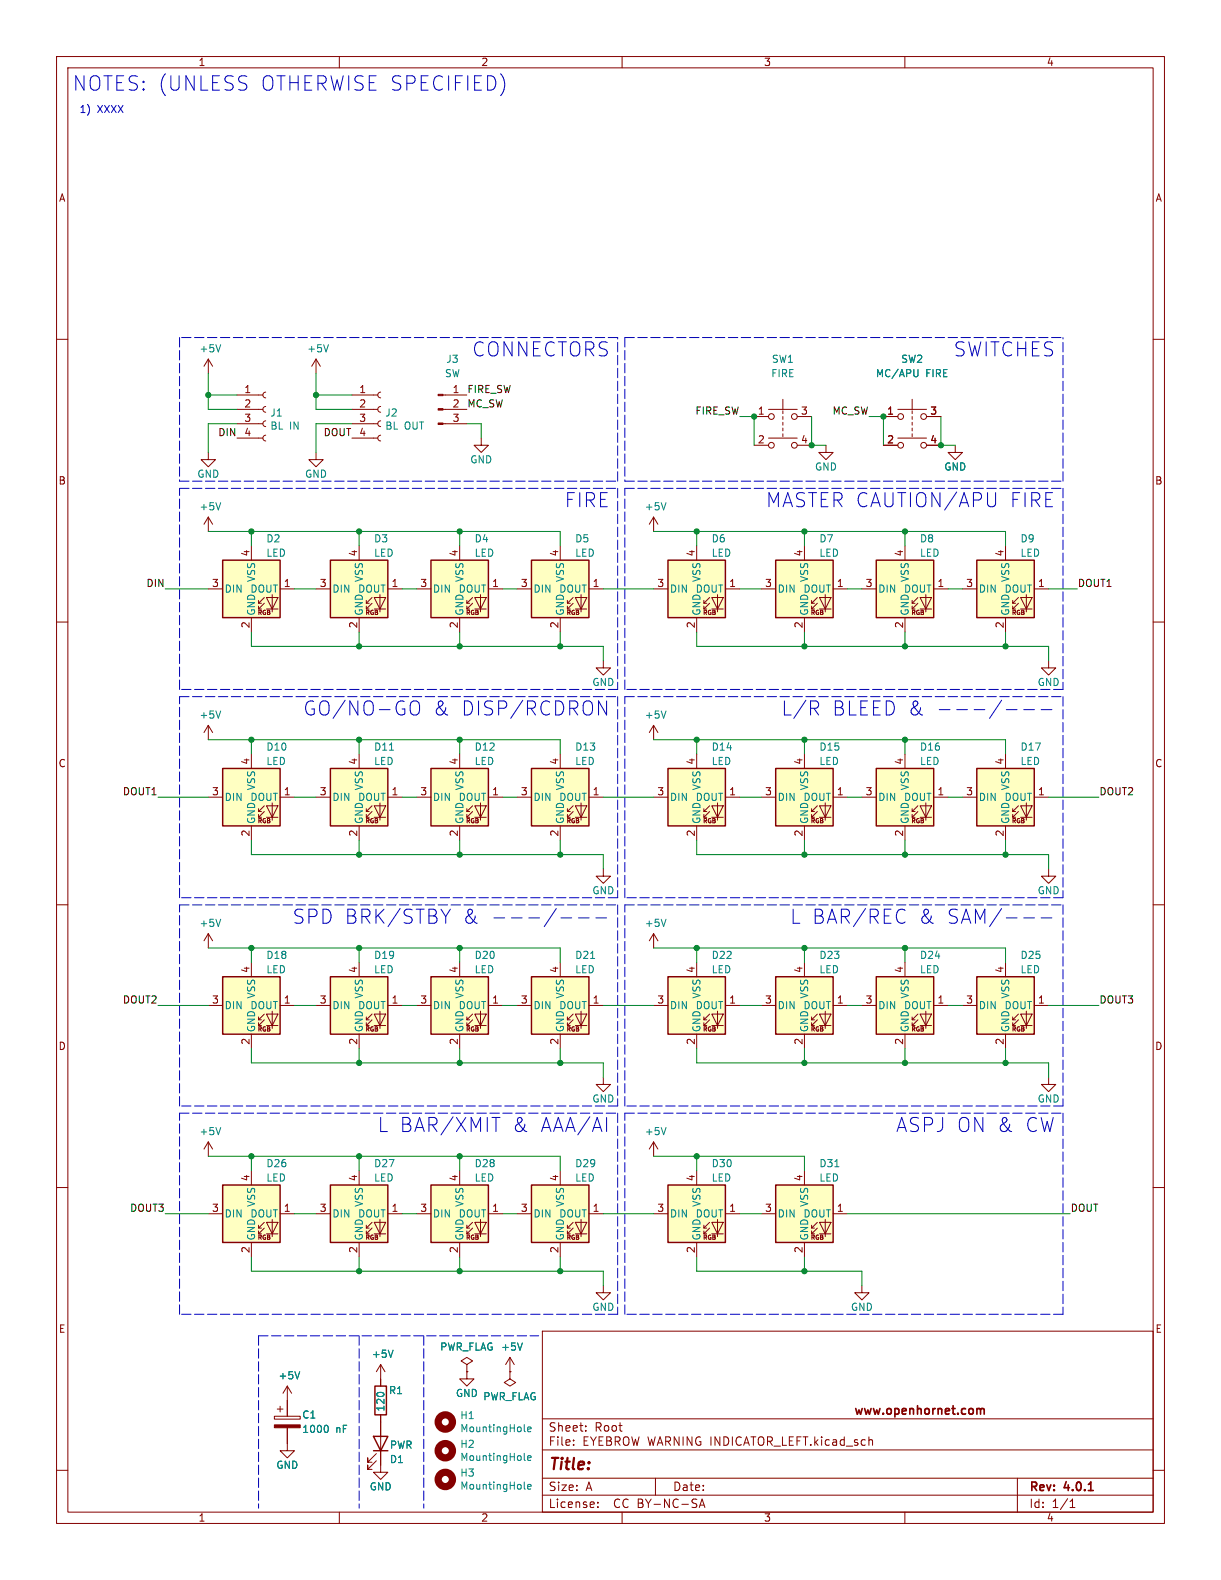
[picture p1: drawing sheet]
<svg xmlns="http://www.w3.org/2000/svg" width="216mm" height="279mm" viewBox="0 0 216 279" stroke-linecap="round" stroke-linejoin="round" font-family="sans-serif">
<defs><g id="words">
<g font-size="3.5" fill="#0000c2">
<text x="12.7" y="16.3">NOTES: (UNLESS</text>
<text x="45.9" y="16.3">OTHERWISE SPECIFIED)</text>
<text x="83.6" y="63.3">CONNECTORS</text>
<text x="168.7" y="63.3">SWITCHES</text>
<text x="99.9" y="89.9">FIRE</text>
<text x="135.5" y="89.9">MASTER CAUTION/APU</text>
<text x="178.6" y="89.9">FIRE</text>
<text x="53.7" y="126.8">GO/NO-GO</text>
<text x="76.7" y="126.8">&amp;</text>
<text x="81.6" y="126.8">DISP/RCDRON</text>
<text x="138.3" y="126.8">L/R</text>
<text x="147.2" y="126.8">BLEED &amp;</text>
<text x="51.8" y="163.6">SPD BRK/STBY</text>
<text x="81.8" y="163.6">&amp;</text>
<text x="139.8" y="163.6">L BAR/REC</text>
<text x="162.5" y="163.6">&amp;</text>
<text x="167.4" y="163.6">SAM/---</text>
<text x="66.9" y="200.4">L BAR/XMIT</text>
<text x="90.6" y="200.4">&amp;</text>
<text x="95.5" y="200.4">AAA/AI</text>
<text x="158.5" y="200.4">ASPJ ON &amp;</text>
<text x="181.3" y="200.4">CW</text>
</g>
<text font-size="2.8" fill="#840000" x="96.9" y="260.5">Title:</text>
<g font-size="2.1" fill="#840000">
<text x="150.9" y="250.6">www.openhornet.com</text>
<text x="96.9" y="255.9">File:</text>
<text x="96.9" y="253.4">Sheet:</text>
<text x="103" y="255.9">EYEBROW WARNING INDICATOR_LEFT.kicad_sch</text>
<text x="105.1" y="253.4">Root</text>
<text x="96.9" y="263.9">Size:</text>
<text x="103.6" y="263.9">A</text>
<text x="118.9" y="263.9">Date:</text>
<text x="96.9" y="266.9">License:</text>
<text x="108.6" y="266.9">CC BY-NC-SA</text>
<text x="181.9" y="264.1">Rev:</text>
<text x="181.9" y="266.9">Id:</text>
<text x="186" y="266.9">1/1</text>
<text x="188.3" y="264.1">4.0.1</text>
</g>
<g font-size="1.8" fill="#840000">
<text x="35" y="11.9">1</text>
<text x="85" y="11.9">2</text>
<text x="135" y="11.9">3</text>
<text x="185" y="11.9">4</text>
<text x="10.3" y="35.9">A</text>
<text x="204.2" y="35.9">A</text>
<text x="43.1" y="69.6">1</text>
<text x="63.4" y="69.6">1</text>
<text x="79.9" y="69.6">1</text>
<text x="43.1" y="72.1">2</text>
<text x="43.1" y="74.7">3</text>
<text x="43.1" y="77.2">4</text>
<text x="63.4" y="72.1">2</text>
<text x="63.4" y="74.7">3</text>
<text x="63.4" y="77.2">4</text>
<text x="79.9" y="72.1">2</text>
<text x="79.9" y="74.7">3</text>
<text x="133.9" y="73.4">1</text>
<text x="141.5" y="73.4">3</text>
<text x="156.8" y="73.4">1</text>
<text x="164.4" y="73.4">3</text>
<text x="133.9" y="78.5">2</text>
<text x="141.5" y="78.5">4</text>
<text x="156.8" y="78.5">2</text>
<text x="164.4" y="78.5">4</text>
<text x="10.3" y="85.9">B</text>
<text x="204.2" y="85.9">B</text>
<text x="44.2" y="98.5" transform="rotate(-90 44.2 98.5)">4</text>
<text x="63.2" y="98.5" transform="rotate(-90 63.2 98.5)">4</text>
<text x="81" y="98.5" transform="rotate(-90 81 98.5)">4</text>
<text x="98.8" y="98.5" transform="rotate(-90 98.8 98.5)">4</text>
<text x="122.9" y="98.5" transform="rotate(-90 122.9 98.5)">4</text>
<text x="142" y="98.5" transform="rotate(-90 142 98.5)">4</text>
<text x="159.8" y="98.5" transform="rotate(-90 159.8 98.5)">4</text>
<text x="177.5" y="98.5" transform="rotate(-90 177.5 98.5)">4</text>
<text x="37.4" y="103.9">3</text>
<text x="50.1" y="103.9">1</text>
<text x="56.4" y="103.9">3</text>
<text x="69.1" y="103.9">1</text>
<text x="74.2" y="103.9">3</text>
<text x="86.9" y="103.9">1</text>
<text x="92" y="103.9">3</text>
<text x="104.7" y="103.9">1</text>
<text x="116.1" y="103.9">3</text>
<text x="128.8" y="103.9">1</text>
<text x="135.2" y="103.9">3</text>
<text x="147.9" y="103.9">1</text>
<text x="153" y="103.9">3</text>
<text x="165.7" y="103.9">1</text>
<text x="170.7" y="103.9">3</text>
<text x="183.4" y="103.9">1</text>
<text x="44.2" y="111.2" transform="rotate(-90 44.2 111.2)">2</text>
<text x="63.2" y="111.2" transform="rotate(-90 63.2 111.2)">2</text>
<text x="81" y="111.2" transform="rotate(-90 81 111.2)">2</text>
<text x="98.8" y="111.2" transform="rotate(-90 98.8 111.2)">2</text>
<text x="122.9" y="111.2" transform="rotate(-90 122.9 111.2)">2</text>
<text x="142" y="111.2" transform="rotate(-90 142 111.2)">2</text>
<text x="159.8" y="111.2" transform="rotate(-90 159.8 111.2)">2</text>
<text x="177.5" y="111.2" transform="rotate(-90 177.5 111.2)">2</text>
<text x="10.3" y="135.9">C</text>
<text x="44.2" y="135.3" transform="rotate(-90 44.2 135.3)">4</text>
<text x="63.2" y="135.3" transform="rotate(-90 63.2 135.3)">4</text>
<text x="81" y="135.3" transform="rotate(-90 81 135.3)">4</text>
<text x="98.8" y="135.3" transform="rotate(-90 98.8 135.3)">4</text>
<text x="122.9" y="135.3" transform="rotate(-90 122.9 135.3)">4</text>
<text x="142" y="135.3" transform="rotate(-90 142 135.3)">4</text>
<text x="159.8" y="135.3" transform="rotate(-90 159.8 135.3)">4</text>
<text x="177.5" y="135.3" transform="rotate(-90 177.5 135.3)">4</text>
<text x="204.2" y="135.9">C</text>
<text x="37.4" y="140.7">3</text>
<text x="50.1" y="140.7">1</text>
<text x="56.4" y="140.7">3</text>
<text x="69.1" y="140.7">1</text>
<text x="74.2" y="140.7">3</text>
<text x="86.9" y="140.7">1</text>
<text x="92" y="140.7">3</text>
<text x="104.7" y="140.7">1</text>
<text x="116.1" y="140.7">3</text>
<text x="128.8" y="140.7">1</text>
<text x="135.2" y="140.7">3</text>
<text x="147.9" y="140.7">1</text>
<text x="153" y="140.7">3</text>
<text x="165.7" y="140.7">1</text>
<text x="170.7" y="140.7">3</text>
<text x="183.4" y="140.7">1</text>
<text x="44.2" y="148" transform="rotate(-90 44.2 148)">2</text>
<text x="63.2" y="148" transform="rotate(-90 63.2 148)">2</text>
<text x="81" y="148" transform="rotate(-90 81 148)">2</text>
<text x="98.8" y="148" transform="rotate(-90 98.8 148)">2</text>
<text x="122.9" y="148" transform="rotate(-90 122.9 148)">2</text>
<text x="142" y="148" transform="rotate(-90 142 148)">2</text>
<text x="159.8" y="148" transform="rotate(-90 159.8 148)">2</text>
<text x="177.5" y="148" transform="rotate(-90 177.5 148)">2</text>
<text x="44.2" y="172.2" transform="rotate(-90 44.2 172.2)">4</text>
<text x="63.2" y="172.2" transform="rotate(-90 63.2 172.2)">4</text>
<text x="81" y="172.2" transform="rotate(-90 81 172.2)">4</text>
<text x="98.8" y="172.2" transform="rotate(-90 98.8 172.2)">4</text>
<text x="122.9" y="172.2" transform="rotate(-90 122.9 172.2)">4</text>
<text x="142" y="172.2" transform="rotate(-90 142 172.2)">4</text>
<text x="159.8" y="172.2" transform="rotate(-90 159.8 172.2)">4</text>
<text x="177.5" y="172.2" transform="rotate(-90 177.5 172.2)">4</text>
<text x="37.4" y="177.5">3</text>
<text x="50.1" y="177.5">1</text>
<text x="56.4" y="177.5">3</text>
<text x="69.1" y="177.5">1</text>
<text x="74.2" y="177.5">3</text>
<text x="86.9" y="177.5">1</text>
<text x="92" y="177.5">3</text>
<text x="104.7" y="177.5">1</text>
<text x="116.1" y="177.5">3</text>
<text x="128.8" y="177.5">1</text>
<text x="135.2" y="177.5">3</text>
<text x="147.9" y="177.5">1</text>
<text x="153" y="177.5">3</text>
<text x="165.7" y="177.5">1</text>
<text x="170.7" y="177.5">3</text>
<text x="183.4" y="177.5">1</text>
<text x="10.3" y="185.9">D</text>
<text x="44.2" y="184.9" transform="rotate(-90 44.2 184.9)">2</text>
<text x="63.2" y="184.9" transform="rotate(-90 63.2 184.9)">2</text>
<text x="81" y="184.9" transform="rotate(-90 81 184.9)">2</text>
<text x="98.8" y="184.9" transform="rotate(-90 98.8 184.9)">2</text>
<text x="122.9" y="184.9" transform="rotate(-90 122.9 184.9)">2</text>
<text x="142" y="184.9" transform="rotate(-90 142 184.9)">2</text>
<text x="159.8" y="184.9" transform="rotate(-90 159.8 184.9)">2</text>
<text x="177.5" y="184.9" transform="rotate(-90 177.5 184.9)">2</text>
<text x="204.2" y="185.9">D</text>
<text x="44.2" y="209" transform="rotate(-90 44.2 209)">4</text>
<text x="63.2" y="209" transform="rotate(-90 63.2 209)">4</text>
<text x="81" y="209" transform="rotate(-90 81 209)">4</text>
<text x="98.8" y="209" transform="rotate(-90 98.8 209)">4</text>
<text x="122.9" y="209" transform="rotate(-90 122.9 209)">4</text>
<text x="142" y="209" transform="rotate(-90 142 209)">4</text>
<text x="37.4" y="214.4">3</text>
<text x="50.1" y="214.4">1</text>
<text x="56.4" y="214.4">3</text>
<text x="69.1" y="214.4">1</text>
<text x="74.2" y="214.4">3</text>
<text x="86.9" y="214.4">1</text>
<text x="92" y="214.4">3</text>
<text x="104.7" y="214.4">1</text>
<text x="116.1" y="214.4">3</text>
<text x="128.8" y="214.4">1</text>
<text x="135.2" y="214.4">3</text>
<text x="147.9" y="214.4">1</text>
<text x="44.2" y="221.7" transform="rotate(-90 44.2 221.7)">2</text>
<text x="63.2" y="221.7" transform="rotate(-90 63.2 221.7)">2</text>
<text x="81" y="221.7" transform="rotate(-90 81 221.7)">2</text>
<text x="98.8" y="221.7" transform="rotate(-90 98.8 221.7)">2</text>
<text x="122.9" y="221.7" transform="rotate(-90 122.9 221.7)">2</text>
<text x="142" y="221.7" transform="rotate(-90 142 221.7)">2</text>
<text x="10.3" y="235.9">E</text>
<text x="204.2" y="235.9">E</text>
<text x="35" y="269.3">1</text>
<text x="85" y="269.3">2</text>
<text x="135" y="269.3">3</text>
<text x="185" y="269.3">4</text>
</g>
<g font-size="1.8" fill="#0000c2">
<text x="14" y="20.1">1)</text>
<text x="17.2" y="20.1">XXXX</text>
</g>
<g font-size="1.8" fill="#008484">
<text x="35.2" y="62.5">+5V</text>
<text x="54.2" y="62.5">+5V</text>
<text x="78.8" y="64.4">J3</text>
<text x="136.4" y="64.4">SW1</text>
<text x="159.3" y="64.4">SW2</text>
<text x="78.6" y="66.9">SW</text>
<text x="136.3" y="66.9">FIRE</text>
<text x="154.8" y="66.9">MC/APU</text>
<text x="163.7" y="66.9">FIRE</text>
<text x="47.7" y="73.9">J1</text>
<text x="47.7" y="76.2">BL</text>
<text x="51.2" y="76.2">IN</text>
<text x="68" y="73.9">J2</text>
<text x="68" y="76.2">BL</text>
<text x="71.5" y="76.2">OUT</text>
<text x="83.1" y="82.1">GND</text>
<text x="144" y="83.4">GND</text>
<text x="166.9" y="83.4">GND</text>
<text x="34.8" y="84.7">GND</text>
<text x="53.8" y="84.7">GND</text>
<text x="35.2" y="90.4">+5V</text>
<text x="113.9" y="90.4">+5V</text>
<text x="47" y="96.1">D2</text>
<text x="47" y="98.7">LED</text>
<text x="66" y="96.1">D3</text>
<text x="66" y="98.7">LED</text>
<text x="83.8" y="96.1">D4</text>
<text x="83.8" y="98.7">LED</text>
<text x="101.6" y="96.1">D5</text>
<text x="101.6" y="98.7">LED</text>
<text x="125.7" y="96.1">D6</text>
<text x="125.7" y="98.7">LED</text>
<text x="144.8" y="96.1">D7</text>
<text x="144.8" y="98.7">LED</text>
<text x="162.6" y="96.1">D8</text>
<text x="162.6" y="98.7">LED</text>
<text x="180.3" y="96.1">D9</text>
<text x="180.3" y="98.7">LED</text>
<text x="39.6" y="105">DIN</text>
<text x="44.2" y="105">DOUT</text>
<text x="45.3" y="103" transform="rotate(-90 45.3 103)">VSS</text>
<text x="58.7" y="105">DIN</text>
<text x="63.2" y="105">DOUT</text>
<text x="64.4" y="103" transform="rotate(-90 64.4 103)">VSS</text>
<text x="76.5" y="105">DIN</text>
<text x="81" y="105">DOUT</text>
<text x="82.1" y="103" transform="rotate(-90 82.1 103)">VSS</text>
<text x="94.2" y="105">DIN</text>
<text x="98.8" y="105">DOUT</text>
<text x="99.9" y="103" transform="rotate(-90 99.9 103)">VSS</text>
<text x="118.4" y="105">DIN</text>
<text x="122.9" y="105">DOUT</text>
<text x="124.1" y="103" transform="rotate(-90 124.1 103)">VSS</text>
<text x="137.4" y="105">DIN</text>
<text x="142" y="105">DOUT</text>
<text x="143.1" y="103" transform="rotate(-90 143.1 103)">VSS</text>
<text x="155.2" y="105">DIN</text>
<text x="159.7" y="105">DOUT</text>
<text x="160.9" y="103" transform="rotate(-90 160.9 103)">VSS</text>
<text x="173" y="105">DIN</text>
<text x="177.5" y="105">DOUT</text>
<text x="178.7" y="103" transform="rotate(-90 178.7 103)">VSS</text>
<text x="45.3" y="109" transform="rotate(-90 45.3 109)">GND</text>
<text x="64.4" y="109" transform="rotate(-90 64.4 109)">GND</text>
<text x="82.1" y="109" transform="rotate(-90 82.1 109)">GND</text>
<text x="99.9" y="109" transform="rotate(-90 99.9 109)">GND</text>
<text x="124.1" y="109" transform="rotate(-90 124.1 109)">GND</text>
<text x="143.1" y="109" transform="rotate(-90 143.1 109)">GND</text>
<text x="160.9" y="109" transform="rotate(-90 160.9 109)">GND</text>
<text x="178.7" y="109" transform="rotate(-90 178.7 109)">GND</text>
<text x="104.6" y="121.5">GND</text>
<text x="183.4" y="121.5">GND</text>
<text x="35.2" y="127.3">+5V</text>
<text x="113.9" y="127.3">+5V</text>
<text x="47" y="135.5">LED</text>
<text x="47" y="132.9">D10</text>
<text x="66" y="135.5">LED</text>
<text x="66" y="132.9">D11</text>
<text x="83.8" y="135.5">LED</text>
<text x="83.8" y="132.9">D12</text>
<text x="101.6" y="135.5">LED</text>
<text x="101.6" y="132.9">D13</text>
<text x="125.7" y="135.5">LED</text>
<text x="125.7" y="132.9">D14</text>
<text x="144.8" y="135.5">LED</text>
<text x="144.8" y="132.9">D15</text>
<text x="162.6" y="135.5">LED</text>
<text x="162.6" y="132.9">D16</text>
<text x="180.3" y="135.5">LED</text>
<text x="180.3" y="132.9">D17</text>
<text x="39.6" y="141.8">DIN</text>
<text x="44.2" y="141.8">DOUT</text>
<text x="45.3" y="139.9" transform="rotate(-90 45.3 139.9)">VSS</text>
<text x="58.7" y="141.8">DIN</text>
<text x="63.2" y="141.8">DOUT</text>
<text x="64.4" y="139.9" transform="rotate(-90 64.4 139.9)">VSS</text>
<text x="76.5" y="141.8">DIN</text>
<text x="81" y="141.8">DOUT</text>
<text x="82.1" y="139.9" transform="rotate(-90 82.1 139.9)">VSS</text>
<text x="94.2" y="141.8">DIN</text>
<text x="98.8" y="141.8">DOUT</text>
<text x="99.9" y="139.9" transform="rotate(-90 99.9 139.9)">VSS</text>
<text x="118.4" y="141.8">DIN</text>
<text x="122.9" y="141.8">DOUT</text>
<text x="124.1" y="139.9" transform="rotate(-90 124.1 139.9)">VSS</text>
<text x="137.4" y="141.8">DIN</text>
<text x="142" y="141.8">DOUT</text>
<text x="143.1" y="139.9" transform="rotate(-90 143.1 139.9)">VSS</text>
<text x="155.2" y="141.8">DIN</text>
<text x="159.7" y="141.8">DOUT</text>
<text x="160.9" y="139.9" transform="rotate(-90 160.9 139.9)">VSS</text>
<text x="173" y="141.8">DIN</text>
<text x="177.5" y="141.8">DOUT</text>
<text x="178.7" y="139.9" transform="rotate(-90 178.7 139.9)">VSS</text>
<text x="45.3" y="145.8" transform="rotate(-90 45.3 145.8)">GND</text>
<text x="64.4" y="145.8" transform="rotate(-90 64.4 145.8)">GND</text>
<text x="82.1" y="145.8" transform="rotate(-90 82.1 145.8)">GND</text>
<text x="99.9" y="145.8" transform="rotate(-90 99.9 145.8)">GND</text>
<text x="124.1" y="145.8" transform="rotate(-90 124.1 145.8)">GND</text>
<text x="143.1" y="145.8" transform="rotate(-90 143.1 145.8)">GND</text>
<text x="160.9" y="145.8" transform="rotate(-90 160.9 145.8)">GND</text>
<text x="178.7" y="145.8" transform="rotate(-90 178.7 145.8)">GND</text>
<text x="104.6" y="158.3">GND</text>
<text x="183.4" y="158.3">GND</text>
<text x="35.2" y="164.1">+5V</text>
<text x="113.9" y="164.1">+5V</text>
<text x="47" y="172.3">LED</text>
<text x="47" y="169.8">D18</text>
<text x="66" y="172.3">LED</text>
<text x="66" y="169.8">D19</text>
<text x="83.8" y="172.3">LED</text>
<text x="83.8" y="169.8">D20</text>
<text x="101.6" y="172.3">LED</text>
<text x="101.6" y="169.8">D21</text>
<text x="125.7" y="172.3">LED</text>
<text x="125.7" y="169.8">D22</text>
<text x="144.8" y="172.3">LED</text>
<text x="144.8" y="169.8">D23</text>
<text x="162.6" y="172.3">LED</text>
<text x="162.6" y="169.8">D24</text>
<text x="180.3" y="172.3">LED</text>
<text x="180.3" y="169.8">D25</text>
<text x="39.6" y="178.7">DIN</text>
<text x="44.2" y="178.7">DOUT</text>
<text x="45.3" y="176.7" transform="rotate(-90 45.3 176.7)">VSS</text>
<text x="58.7" y="178.7">DIN</text>
<text x="63.2" y="178.7">DOUT</text>
<text x="64.4" y="176.7" transform="rotate(-90 64.4 176.7)">VSS</text>
<text x="76.5" y="178.7">DIN</text>
<text x="81" y="178.7">DOUT</text>
<text x="82.1" y="176.7" transform="rotate(-90 82.1 176.7)">VSS</text>
<text x="94.2" y="178.7">DIN</text>
<text x="98.8" y="178.7">DOUT</text>
<text x="99.9" y="176.7" transform="rotate(-90 99.9 176.7)">VSS</text>
<text x="118.4" y="178.7">DIN</text>
<text x="122.9" y="178.7">DOUT</text>
<text x="124.1" y="176.7" transform="rotate(-90 124.1 176.7)">VSS</text>
<text x="137.4" y="178.7">DIN</text>
<text x="142" y="178.7">DOUT</text>
<text x="143.1" y="176.7" transform="rotate(-90 143.1 176.7)">VSS</text>
<text x="155.2" y="178.7">DIN</text>
<text x="159.7" y="178.7">DOUT</text>
<text x="160.9" y="176.7" transform="rotate(-90 160.9 176.7)">VSS</text>
<text x="173" y="178.7">DIN</text>
<text x="177.5" y="178.7">DOUT</text>
<text x="178.7" y="176.7" transform="rotate(-90 178.7 176.7)">VSS</text>
<text x="45.3" y="182.6" transform="rotate(-90 45.3 182.6)">GND</text>
<text x="64.4" y="182.6" transform="rotate(-90 64.4 182.6)">GND</text>
<text x="82.1" y="182.6" transform="rotate(-90 82.1 182.6)">GND</text>
<text x="99.9" y="182.6" transform="rotate(-90 99.9 182.6)">GND</text>
<text x="124.1" y="182.6" transform="rotate(-90 124.1 182.6)">GND</text>
<text x="143.1" y="182.6" transform="rotate(-90 143.1 182.6)">GND</text>
<text x="160.9" y="182.6" transform="rotate(-90 160.9 182.6)">GND</text>
<text x="178.7" y="182.6" transform="rotate(-90 178.7 182.6)">GND</text>
<text x="104.6" y="195.2">GND</text>
<text x="183.4" y="195.2">GND</text>
<text x="35.2" y="200.9">+5V</text>
<text x="113.9" y="200.9">+5V</text>
<text x="47" y="209.1">LED</text>
<text x="47" y="206.6">D26</text>
<text x="66" y="209.1">LED</text>
<text x="66" y="206.6">D27</text>
<text x="83.8" y="209.1">LED</text>
<text x="83.8" y="206.6">D28</text>
<text x="101.6" y="209.1">LED</text>
<text x="101.6" y="206.6">D29</text>
<text x="125.7" y="209.1">LED</text>
<text x="125.7" y="206.6">D30</text>
<text x="144.8" y="209.1">LED</text>
<text x="144.8" y="206.6">D31</text>
<text x="39.6" y="215.5">DIN</text>
<text x="44.2" y="215.5">DOUT</text>
<text x="45.3" y="213.5" transform="rotate(-90 45.3 213.5)">VSS</text>
<text x="58.7" y="215.5">DIN</text>
<text x="63.2" y="215.5">DOUT</text>
<text x="64.4" y="213.5" transform="rotate(-90 64.4 213.5)">VSS</text>
<text x="76.5" y="215.5">DIN</text>
<text x="81" y="215.5">DOUT</text>
<text x="82.1" y="213.5" transform="rotate(-90 82.1 213.5)">VSS</text>
<text x="94.2" y="215.5">DIN</text>
<text x="98.8" y="215.5">DOUT</text>
<text x="99.9" y="213.5" transform="rotate(-90 99.9 213.5)">VSS</text>
<text x="118.4" y="215.5">DIN</text>
<text x="122.9" y="215.5">DOUT</text>
<text x="124.1" y="213.5" transform="rotate(-90 124.1 213.5)">VSS</text>
<text x="137.4" y="215.5">DIN</text>
<text x="142" y="215.5">DOUT</text>
<text x="143.1" y="213.5" transform="rotate(-90 143.1 213.5)">VSS</text>
<text x="45.3" y="219.5" transform="rotate(-90 45.3 219.5)">GND</text>
<text x="64.4" y="219.5" transform="rotate(-90 64.4 219.5)">GND</text>
<text x="82.1" y="219.5" transform="rotate(-90 82.1 219.5)">GND</text>
<text x="99.9" y="219.5" transform="rotate(-90 99.9 219.5)">GND</text>
<text x="124.1" y="219.5" transform="rotate(-90 124.1 219.5)">GND</text>
<text x="143.1" y="219.5" transform="rotate(-90 143.1 219.5)">GND</text>
<text x="104.6" y="232">GND</text>
<text x="150.4" y="232">GND</text>
<text x="77.7" y="239">PWR_FLAG +5V</text>
<text x="49.1" y="244.1">+5V</text>
<text x="65.7" y="240.3">+5V</text>
<text x="53.3" y="251.1">C1</text>
<text x="68.2" y="249.7" transform="rotate(-90 68.2 249.7)">120</text>
<text x="68.7" y="246.7">R1</text>
<text x="80.5" y="247.2">GND</text>
<text x="81.3" y="251.2">H1</text>
<text x="85.4" y="247.8">PWR_FLAG</text>
<text x="53.3" y="253.6">1000</text>
<text x="59.4" y="253.6">nF</text>
<text x="68.8" y="256.4">PWR</text>
<text x="81.3" y="253.5">MountingHole</text>
<text x="81.3" y="256.2">H2</text>
<text x="48.8" y="259.9">GND</text>
<text x="65.3" y="263.8">GND</text>
<text x="68.8" y="258.9">D1</text>
<text x="81.3" y="258.5">MountingHole</text>
<text x="81.3" y="261.3">H3</text>
<text x="81.3" y="263.6">MountingHole</text>
</g>
<g font-size="1.8">
<text x="82.5" y="69.6">FIRE_SW</text>
<text x="38.5" y="77.2">DIN</text>
<text x="57.1" y="77.2">DOUT</text>
<text x="82.5" y="72.1">MC_SW</text>
<text x="122.9" y="73.4">FIRE_SW</text>
<text x="147.1" y="73.4">MC_SW</text>
<text x="25.8" y="103.9">DIN</text>
<text x="190.5" y="103.9">DOUT1</text>
<text x="21.6" y="140.7">DOUT1</text>
<text x="194.3" y="140.7">DOUT2</text>
<text x="21.6" y="177.5">DOUT2</text>
<text x="194.3" y="177.5">DOUT3</text>
<text x="22.9" y="214.4">DOUT3</text>
<text x="189.2" y="214.4">DOUT</text>
</g>
<g font-size="1.1" fill="#840000">
<text x="45.4" y="108.9">RGB</text>
<text x="64.5" y="108.9">RGB</text>
<text x="82.3" y="108.9">RGB</text>
<text x="100.1" y="108.9">RGB</text>
<text x="124.2" y="108.9">RGB</text>
<text x="143.2" y="108.9">RGB</text>
<text x="161" y="108.9">RGB</text>
<text x="178.8" y="108.9">RGB</text>
<text x="45.4" y="145.8">RGB</text>
<text x="64.5" y="145.8">RGB</text>
<text x="82.3" y="145.8">RGB</text>
<text x="100.1" y="145.8">RGB</text>
<text x="124.2" y="145.8">RGB</text>
<text x="143.2" y="145.8">RGB</text>
<text x="161" y="145.8">RGB</text>
<text x="178.8" y="145.8">RGB</text>
<text x="45.4" y="182.6">RGB</text>
<text x="64.5" y="182.6">RGB</text>
<text x="82.3" y="182.6">RGB</text>
<text x="100.1" y="182.6">RGB</text>
<text x="124.2" y="182.6">RGB</text>
<text x="143.2" y="182.6">RGB</text>
<text x="161" y="182.6">RGB</text>
<text x="178.8" y="182.6">RGB</text>
<text x="45.4" y="219.4">RGB</text>
<text x="64.5" y="219.4">RGB</text>
<text x="82.3" y="219.4">RGB</text>
<text x="100.1" y="219.4">RGB</text>
<text x="124.2" y="219.4">RGB</text>
<text x="143.2" y="219.4">RGB</text>
</g>
</g></defs>
<g fill="none" stroke="#840000" stroke-width=".18">
<path d="M10 10h195.9v259.4h-195.9zM12 12h191.9v255.4h-191.9zM60 10v2M110 10v2M160 10v2M10 60h2M133.3 73.7h2.6M133.3 78.7h2.6M135.9 77.5h5.1M135.9 72.4h5.1M138.4 70.6v1.8M138.4 72.6v.6"/>
<path d="M138.4 73.7v.5M138.4 74.7v.5M138.4 75.7v.5M138.4 76.7v.5M141 73.7h2.5M141 78.7h2.5M203.9 60h2M10 110h2M203.9 110h2M10 160h2M203.9 160h2M10 210h2"/>
<path d="M203.9 210h2M95.9 235.4h108v32h-108zM152.4 227.3v1.3h1.3l-1.3 1.3-1.3-1.3h1.3M10 260h2M95.9 256.4h108M95.9 250.9h108M101.4 255.4v.2M101.4 254.7v.1M103.6 252.9v.2M103.6 252.2v.1M153.9 254.6l.3 .1 .1 .1v.8M203.9 260h2"/>
<path d="M60 267.4v2M95.9 264.4h108M95.9 261.4h108M105.7 266.4v.2M105.7 265.7v.1M110 267.4v2M115.9 261.4v3M123.6 266.6l.5-1.5 .5 1.5M123.8 266.2h.7M160 267.4v2M179.9 261.4v6M189.2 266.6h.9"/>
<path d="M189.2 265.5l.4-.4v1.5"/>
<circle cx="136.4" cy="78.7" r=".51"/>
<circle cx="136.4" cy="73.7" r=".51"/>
<circle cx="140.5" cy="78.7" r=".51"/>
<circle cx="140.5" cy="73.7" r=".51"/>
</g>
<path d="M173.3 249.1l.1 .2M173.4 249.3v.8M173.4 249.3l.2-.2h.4v1M192.5 263.6h.8" fill="none" stroke="#840000" stroke-width=".3"/>
<path d="M76.2 209.6h10.2v10.1h-10.2z" fill="#ffffc2"/>
<g fill="none" stroke="#840000" stroke-width=".18">
<path d="M115.6 128.3l-.8 1.2M115.6 128.3v2.5M115.6 128.3l.7 1.2M73.7 214.6h2.5M81.3 207v2.6M81.3 219.7v2.6M82.5 218.2h.6M82.5 217.2h.6M83.6 217.2l-1.1 1v-.5M83.6 216.2l-1.1 1v-.5M83.9 216.2h2.1l-1 2zM83.9 218.2h2.1"/>
<path d="M85 215.6v3.1M86.4 214.6h2.5"/>
</g>
<path d="M76.2 209.6h10.2v10.1h-10.2z" fill="none" stroke="#840000" stroke-width=".25"/>
<path d="M117.8 125.7l-.5 1.3" fill="none" stroke="#008484" stroke-width=".18"/>
<path d="M94 99.1h10.1v10.1h-10.1z" fill="#ffffc2"/>
<g fill="none" stroke="#840000" stroke-width=".18">
<path d="M156.2 73.7h2.5M156.2 78.7h2.5M158.7 77.5h5.1M158.7 72.4h5.1M161.3 70.6v1.8M161.3 72.6v.6M161.3 73.7v.5M161.3 74.7v.5M161.3 75.7v.5M161.3 76.7v.5M163.8 73.7h2.6M163.8 78.7h2.6"/>
<path d="M99.1 96.5v2.6M91.4 104.1h2.6M99.1 109.2v2.6M100.3 107.7h.5M100.3 106.7h.5M101.3 106.7l-1 1v-.5M101.3 105.7l-1 1v-.5M101.7 105.7h2.1l-1.1 2zM101.7 107.7h2.1M102.7 105.2v3M104.1 104.1h2.6M106.7 190.5v1.3h1.2l-1.2 1.2-1.3-1.2h1.3"/>
<path d="M66.5 258.3l-1.5 1.5v-.7v.7h.8M66.5 257l-1.5 1.6v-.8v.8h.8M67.3 251.5v7.6"/>
<circle cx="159.3" cy="73.7" r=".51"/>
<circle cx="159.3" cy="78.7" r=".51"/>
<circle cx="163.3" cy="73.7" r=".51"/>
<circle cx="163.3" cy="78.7" r=".51"/>
</g>
<path d="M94 99.1h10.1v10.1h-10.1zM66 254h2.6l-1.3 2.5zM66 256.5h2.6" fill="none" stroke="#840000" stroke-width=".25"/>
<path d="M162.3 65.3v1.1l-.2 .2" fill="none" stroke="#008484" stroke-width=".18"/>
<path d="M76.2 172.7h10.2v10.2h-10.2z" fill="#ffffc2"/>
<g fill="none" stroke="#840000" stroke-width=".18">
<path d="M62.2 77.5h4.6M62.2 74.9h4.6M62.2 72.4h4.6M62.2 69.9h4.6M67.3 77l-.3 .1-.2 .4 .2 .3 .3 .2M67.3 74.4l-.3 .2-.2 .3 .2 .4 .3 .1M67.3 71.9l-.3 .1-.2 .4 .2 .3 .3 .2M67.3 69.3l-.3 .2-.2 .4 .2 .3 .3 .2M168.9 78.7v1.3h1.3l-1.3 1.3-1.3-1.3h1.3M73.7 177.8h2.5M81.3 170.2v2.5M83.6 179.3l-1.1 1v-.5"/>
<path d="M83.9 179.3h2.1l-1 2.1zM85 178.8v3.1M86.4 177.8h2.5M81.3 182.9v2.5M82.5 181.4h.6M82.5 180.3h.6M83.6 180.3l-1.1 1.1v-.6M83.9 181.4h2.1"/>
</g>
<path d="M76.2 172.7h10.2v10.2h-10.2z" fill="none" stroke="#840000" stroke-width=".25"/>
<path d="M94 172.7h10.1v10.2h-10.1z" fill="#ffffc2"/>
<g fill="none" stroke="#840000" stroke-width=".18">
<path d="M115.6 91.4l-.8 1.3M115.6 91.4v2.6M115.6 91.4l.7 1.3M91.4 177.8h2.6M99.1 170.2v2.5M101.3 179.3l-1 1v-.5M101.7 179.3h2.1l-1.1 2.1zM102.7 178.8v3.1M104.1 177.8h2.6M99.1 182.9v2.5M100.3 181.4h.5M100.3 180.3h.5"/>
<path d="M101.3 180.3l-1 1.1v-.6M101.7 181.4h2.1"/>
</g>
<path d="M94 172.7h10.1v10.2h-10.1z" fill="none" stroke="#840000" stroke-width=".25"/>
<path d="M117.8 88.9l-.5 1.3M104.4 169.5h.8" fill="none" stroke="#008484" stroke-width=".18"/>
<path d="M39.4 172.7h10.1v10.2h-10.1z" fill="#ffffc2"/>
<g fill="none" stroke="#840000" stroke-width=".18">
<path d="M146 78.7v1.3h1.3l-1.3 1.3-1.2-1.3h1.2M36.8 177.8h2.6M44.4 170.2v2.5M46.7 179.3l-1 1v-.5M47.1 179.3h2l-1 2.1zM48.1 178.8v3.1M49.5 177.8h2.6M44.4 182.9v2.5M45.7 181.4h.5M45.7 180.3h.5M46.7 180.3l-1 1.1v-.6M47.1 181.4h2"/>
<path d="M50.8 255.3v1.2h1.3l-1.3 1.3-1.3-1.3h1.3M67.3 259.1v1.3h1.3l-1.3 1.2-1.3-1.2h1.3"/>
</g>
<path d="M39.4 172.7h10.1v10.2h-10.1z" fill="none" stroke="#840000" stroke-width=".25"/>
<circle cx="78.7" cy="251.5" r="1.27" fill="none" stroke="#840000" stroke-width="1.3"/>
<path d="M92.7 253l.2 .2M93.3 252.8l.6-.2-.1-.2-.3-.1-.2 .2 .1 .6h.4" fill="none" stroke="#008484" stroke-width=".18"/>
<path d="M58.4 209.6h10.2v10.1h-10.2z" fill="#ffffc2"/>
<path d="M55.9 214.6h2.5M63.5 207v2.6M63.5 219.7v2.6M64.8 218.2h.5M64.8 217.2h.5M65.8 217.2l-1 1v-.5M65.8 216.2l-1 1v-.5M66.2 216.2h2l-1 2zM66.2 218.2h2M67.2 215.6v3.1M68.6 214.6h2.5" fill="none" stroke="#840000" stroke-width=".18"/>
<path d="M58.4 209.6h10.2v10.1h-10.2z" fill="none" stroke="#840000" stroke-width=".25"/>
<path d="M118.1 99.1h10.2v10.1h-10.2z" fill="#ffffc2"/>
<path d="M123.2 96.5v2.6M115.6 104.1h2.5M123.2 109.2v2.6M124.5 107.7h.5M124.5 106.7h.5M125.5 106.7l-1 1v-.5M125.5 105.7l-1 1v-.5M125.9 105.7h2l-1 2zM125.9 107.7h2M126.9 105.2v3M128.3 104.1h2.5" fill="none" stroke="#840000" stroke-width=".18"/>
<path d="M118.1 99.1h10.2v10.1h-10.2z" fill="none" stroke="#840000" stroke-width=".25"/>
<path d="M137.2 99.1h10.1v10.1h-10.1z" fill="#ffffc2"/>
<path d="M142.2 96.5v2.6M134.6 104.1h2.6M142.2 109.2v2.6M143.5 107.7h.5M143.5 106.7h.5M144.5 106.7l-1 1v-.5M144.5 105.7l-1 1v-.5M144.9 105.7h2l-1 2zM144.9 107.7h2M145.9 105.2v3M147.3 104.1h2.6" fill="none" stroke="#840000" stroke-width=".18"/>
<path d="M137.2 99.1h10.1v10.1h-10.1z" fill="none" stroke="#840000" stroke-width=".25"/>
<path d="M172.7 99.1h10.2v10.1h-10.2z" fill="#ffffc2"/>
<path d="M177.8 96.5v2.6M170.2 104.1h2.5M177.8 109.2v2.6M179.1 107.7h.5M179.1 106.7h.5M180.1 106.7l-1 1v-.5M180.1 105.7l-1 1v-.5M180.5 105.7h2l-1 2zM180.5 107.7h2M181.5 105.2v3M182.9 104.1h2.5" fill="none" stroke="#840000" stroke-width=".18"/>
<path d="M172.7 99.1h10.2v10.1h-10.2z" fill="none" stroke="#840000" stroke-width=".25"/>
<path d="M154.9 99.1h10.2v10.1h-10.2z" fill="#ffffc2"/>
<g fill="none" stroke="#840000" stroke-width=".18">
<path d="M36.8 91.4v2.6M36.8 91.4l-.7 1.3M36.8 91.4l.8 1.3M160 96.5v2.6M152.4 104.1h2.5M160 109.2v2.6M161.3 107.7h.5M161.3 106.7h.5M162.3 106.7l-1 1v-.5M162.3 105.7l-1 1v-.5M162.7 105.7h2l-1 2zM162.7 107.7h2"/>
<path d="M163.7 105.2v3M165.1 104.1h2.5M185.4 116.8v1.3h1.3l-1.3 1.3-1.3-1.3h1.3M36.8 165.1l-.7 1.3M36.8 165.1v2.5M36.8 165.1l.8 1.3M82.5 241.3l1.1-.6-1.1-.7-1 .7 1 .6v1.3M82.5 242.6h.1M82.5 242.6v1.2h1.3l-1.3 1.3-1.2-1.3h1.2"/>
</g>
<path d="M154.9 99.1h10.2v10.1h-10.2z" fill="none" stroke="#840000" stroke-width=".25"/>
<path d="M39 88.9l-.4 1.3M39 162.6l-.4 1.2M92.7 258.1l.2 .2M93.3 257.8l.6-.1-.1-.2-.3-.1-.2 .2 .1 .6h.4" fill="none" stroke="#008484" stroke-width=".18"/>
<circle cx="78.7" cy="256.5" r="1.27" fill="none" stroke="#840000" stroke-width="1.3"/>
<path d="M58.4 172.7h10.2v10.2h-10.2z" fill="#ffffc2"/>
<path d="M55.9 177.8h2.5M63.5 170.2v2.5M65.8 179.3l-1 1v-.5M66.2 179.3h2l-1 2.1zM67.2 178.8v3.1M68.6 177.8h2.5M63.5 182.9v2.5M64.8 181.4h.5M64.8 180.3h.5M65.8 180.3l-1 1.1v-.6M66.2 181.4h2" fill="none" stroke="#840000" stroke-width=".18"/>
<path d="M58.4 172.7h10.2v10.2h-10.2z" fill="none" stroke="#840000" stroke-width=".25"/>
<path d="M118.1 135.9h10.2v10.2h-10.2z" fill="#ffffc2"/>
<path d="M123.2 133.4v2.5M115.6 141h2.5M123.2 146.1v2.5M124.5 144.5h.5M124.5 143.5h.5M125.5 143.5l-1 1v-.5M125.5 142.5l-1 1v-.5M125.9 142.5h2l-1 2zM125.9 144.5h2M126.9 142v3M128.3 141h2.5" fill="none" stroke="#840000" stroke-width=".18"/>
<path d="M118.1 135.9h10.2v10.2h-10.2z" fill="none" stroke="#840000" stroke-width=".25"/>
<path d="M137.2 135.9h10.1v10.2h-10.1z" fill="#ffffc2"/>
<g fill="none" stroke="#840000" stroke-width=".18">
<path d="M78.3 74.9h4.2M78.3 72.4h4.2M78.3 69.9h4.2M85.1 77.5v1.2h1.3l-1.3 1.3-1.3-1.3h1.3M142.2 133.4v2.5M134.6 141h2.6M142.2 146.1v2.5M143.5 144.5h.5M143.5 143.5h.5M144.5 143.5l-1 1v-.5M144.5 142.5l-1 1v-.5M144.9 142.5h2l-1 2z"/>
<path d="M144.9 144.5h2M145.9 142v3M147.3 141h2.6M185.4 190.5v1.3h1.3l-1.3 1.2-1.3-1.2h1.3M48.5 250.4h4.6v.6h-4.6zM49 249.2h1M49.5 248.7v1M50.8 245.1v5.3M50.8 252.5v2.8M50.8 245.1l-.8 1.3M50.8 245.1l.8 1.3M90.2 242.6v1.2l1 .7-1 .6-1-.6 1-.7"/>
<path d="M90.2 242.6h.1M90.2 240l-.8 1.3M90.2 240v2.6M90.2 240l.7 1.3"/>
</g>
<path d="M137.2 135.9h10.1v10.2h-10.1z" fill="none" stroke="#840000" stroke-width=".25"/>
<g fill="#840000" stroke="#840000" stroke-width=".18">
<path d="M77.5 74.8h.8v.3h-.8z"/>
<path d="M77.5 72.3h.8v.2h-.8z"/>
<path d="M77.5 69.7h.8v.3h-.8z"/>
<path d="M48.5 252h4.6v.5h-4.6z"/>
</g>
<path d="M92.4 237.5l-.5 1.3M53 242.6l-.4 1.2M57.7 252a.79 .79 0 0 1 0 1.3M92.7 263.2l.2 .1M93.3 262.9l.6-.1-.1-.2-.3-.1-.2 .2 .1 .6h.4" fill="none" stroke="#008484" stroke-width=".18"/>
<circle cx="78.7" cy="261.6" r="1.27" fill="none" stroke="#840000" stroke-width="1.3"/>
<path d="M172.7 172.7h10.2v10.2h-10.2z" fill="#ffffc2"/>
<g fill="none" stroke="#840000" stroke-width=".18">
<path d="M36.8 80v1.3h1.3l-1.3 1.3-1.2-1.3h1.2M55.9 80v1.3h1.2l-1.2 1.3-1.3-1.3h1.3M170.2 177.8h2.5M177.8 170.2v2.5M180.1 179.3l-1 1v-.5M180.5 179.3h2l-1 2.1zM181.5 178.8v3.1M182.9 177.8h2.5M177.8 182.9v2.5M179.1 181.4h.5M179.1 180.3h.5M180.1 180.3l-1 1.1v-.6"/>
<path d="M180.5 181.4h2"/>
</g>
<path d="M172.7 172.7h10.2v10.2h-10.2z" fill="none" stroke="#840000" stroke-width=".25"/>
<path d="M154.9 172.7h10.2v10.2h-10.2z" fill="#ffffc2"/>
<g fill="none" stroke="#840000" stroke-width=".18">
<path d="M115.6 165.1l-.8 1.3M115.6 165.1v2.5M115.6 165.1l.7 1.3M152.4 177.8h2.5M160 170.2v2.5M162.3 179.3l-1 1v-.5M162.7 179.3h2l-1 2.1zM163.7 178.8v3.1M165.1 177.8h2.5M160 182.9v2.5M161.3 181.4h.5M161.3 180.3h.5"/>
<path d="M162.3 180.3l-1 1.1v-.6M162.7 181.4h2"/>
</g>
<path d="M154.9 172.7h10.2v10.2h-10.2z" fill="none" stroke="#840000" stroke-width=".25"/>
<path d="M117.8 162.6l-.5 1.2" fill="none" stroke="#008484" stroke-width=".18"/>
<path d="M137.2 172.7h10.1v10.2h-10.1z" fill="#ffffc2"/>
<path d="M185.4 153.7v1.2h1.3l-1.3 1.3-1.3-1.3h1.3M134.6 177.8h2.6M142.2 170.2v2.5M144.5 179.3l-1 1v-.5M144.9 179.3h2l-1 2.1zM145.9 178.8v3.1M147.3 177.8h2.6M142.2 182.9v2.5M143.5 181.4h.5M143.5 180.3h.5M144.5 180.3l-1 1.1v-.6M144.9 181.4h2" fill="none" stroke="#840000" stroke-width=".18"/>
<path d="M137.2 172.7h10.1v10.2h-10.1z" fill="none" stroke="#840000" stroke-width=".25"/>
<path d="M76.2 135.9h10.2v10.2h-10.2z" fill="#ffffc2"/>
<path d="M81.3 133.4v2.5M73.7 141h2.5M81.3 146.1v2.5M82.5 144.5h.6M82.5 143.5h.6M83.6 143.5l-1.1 1v-.5M83.6 142.5l-1.1 1v-.5M83.9 142.5h2.1l-1 2zM83.9 144.5h2.1M85 142v3M86.4 141h2.5M106.7 153.7v1.2h1.2l-1.2 1.3-1.3-1.3h1.3" fill="none" stroke="#840000" stroke-width=".18"/>
<path d="M76.2 135.9h10.2v10.2h-10.2z" fill="none" stroke="#840000" stroke-width=".25"/>
<path d="M39.4 135.9h10.1v10.2h-10.1z" fill="#ffffc2"/>
<path d="M44.4 133.4v2.5M36.8 141h2.6M44.4 146.1v2.5M45.7 144.5h.5M45.7 143.5h.5M46.7 143.5l-1 1v-.5M46.7 142.5l-1 1v-.5M47.1 142.5h2l-1 2zM47.1 144.5h2M48.1 142v3M49.5 141h2.6" fill="none" stroke="#840000" stroke-width=".18"/>
<path d="M39.4 135.9h10.1v10.2h-10.1z" fill="none" stroke="#840000" stroke-width=".25"/>
<path d="M58.4 135.9h10.2v10.2h-10.2z" fill="#ffffc2"/>
<g fill="none" stroke="#840000" stroke-width=".18">
<path d="M41.9 77.5h4.6M41.9 74.9h4.6M41.9 72.4h4.6M41.9 69.9h4.6M47 77l-.4 .1-.1 .4 .1 .3 .4 .2M47 74.4l-.4 .2-.1 .3 .1 .4 .4 .1M47 71.9l-.4 .1-.1 .4 .1 .3 .4 .2M47 69.3l-.4 .2-.1 .4 .1 .3 .4 .2M63.5 133.4v2.5M55.9 141h2.5M63.5 146.1v2.5M64.8 144.5h.5"/>
<path d="M64.8 143.5h.5M65.8 143.5l-1 1v-.5M65.8 142.5l-1 1v-.5M66.2 142.5h2l-1 2zM66.2 144.5h2M67.2 142v3M68.6 141h2.5"/>
</g>
<path d="M58.4 135.9h10.2v10.2h-10.2z" fill="none" stroke="#840000" stroke-width=".25"/>
<path d="M68.9 132.7h.7" fill="none" stroke="#008484" stroke-width=".18"/>
<path d="M118.1 172.7h10.2v10.2h-10.2z" fill="#ffffc2"/>
<path d="M115.6 177.8h2.5M123.2 170.2v2.5M125.5 179.3l-1 1v-.5M125.9 179.3h2l-1 2.1zM126.9 178.8v3.1M128.3 177.8h2.5M123.2 182.9v2.5M124.5 181.4h.5M124.5 180.3h.5M125.5 180.3l-1 1.1v-.6M125.9 181.4h2" fill="none" stroke="#840000" stroke-width=".18"/>
<path d="M118.1 172.7h10.2v10.2h-10.2z" fill="none" stroke="#840000" stroke-width=".25"/>
<path d="M94 135.9h10.1v10.2h-10.1z" fill="#ffffc2"/>
<g fill="none" stroke="#840000" stroke-width=".18">
<path d="M55.9 63.5l-.8 1.3M55.9 63.5v2.5M55.9 63.5l.7 1.3M106.7 116.8v1.3h1.2l-1.2 1.3-1.3-1.3h1.3M99.1 133.4v2.5M91.4 141h2.6M99.1 146.1v2.5M100.3 144.5h.5M100.3 143.5h.5M101.3 143.5l-1 1v-.5M101.3 142.5l-1 1v-.5M101.7 142.5h2.1l-1.1 2z"/>
<path d="M101.7 144.5h2.1M102.7 142v3M104.1 141h2.6M115.6 201.9l-.8 1.3M115.6 201.9v2.6M115.6 201.9l.7 1.3"/>
</g>
<path d="M94 135.9h10.1v10.2h-10.1z" fill="none" stroke="#840000" stroke-width=".25"/>
<path d="M58.1 61l-.4 1.2M117.8 199.4l-.5 1.3" fill="none" stroke="#008484" stroke-width=".18"/>
<path d="M154.9 135.9h10.2v10.2h-10.2z" fill="#ffffc2"/>
<path d="M160 133.4v2.5M152.4 141h2.5M160 146.1v2.5M161.3 144.5h.5M161.3 143.5h.5M162.3 143.5l-1 1v-.5M162.3 142.5l-1 1v-.5M162.7 142.5h2l-1 2zM162.7 144.5h2M163.7 142v3M165.1 141h2.5" fill="none" stroke="#840000" stroke-width=".18"/>
<path d="M154.9 135.9h10.2v10.2h-10.2z" fill="none" stroke="#840000" stroke-width=".25"/>
<path d="M39.4 99.1h10.1v10.1h-10.1z" fill="#ffffc2"/>
<g fill="none" stroke="#840000" stroke-width=".18">
<path d="M44.4 96.5v2.6M36.8 104.1h2.6M44.4 109.2v2.6M45.7 107.7h.5M45.7 106.7h.5M46.7 106.7l-1 1v-.5M46.7 105.7l-1 1v-.5M47.1 105.7h2l-1 2zM47.1 107.7h2M48.1 105.2v3M49.5 104.1h2.6M36.8 128.3l-.7 1.2"/>
<path d="M36.8 128.3v2.5M36.8 128.3l.8 1.2"/>
</g>
<path d="M39.4 99.1h10.1v10.1h-10.1z" fill="none" stroke="#840000" stroke-width=".25"/>
<path d="M39 125.7l-.4 1.3" fill="none" stroke="#008484" stroke-width=".18"/>
<path d="M76.2 99.1h10.2v10.1h-10.2z" fill="#ffffc2"/>
<path d="M81.3 96.5v2.6M73.7 104.1h2.5M81.3 109.2v2.6M82.5 107.7h.6M82.5 106.7h.6M83.6 106.7l-1.1 1v-.5M83.6 105.7l-1.1 1v-.5M83.9 105.7h2.1l-1 2zM83.9 107.7h2.1M85 105.2v3M86.4 104.1h2.5" fill="none" stroke="#840000" stroke-width=".18"/>
<path d="M76.2 99.1h10.2v10.1h-10.2z" fill="none" stroke="#840000" stroke-width=".25"/>
<path d="M58.4 99.1h10.2v10.1h-10.2z" fill="#ffffc2"/>
<g fill="none" stroke="#840000" stroke-width=".18">
<path d="M36.8 63.5l-.7 1.3M36.8 63.5v2.5M36.8 63.5l.8 1.3M63.5 96.5v2.6M55.9 104.1h2.5M63.5 109.2v2.6M64.8 107.7h.5M64.8 106.7h.5M65.8 106.7l-1 1v-.5M65.8 105.7l-1 1v-.5M66.2 105.7h2l-1 2zM66.2 107.7h2"/>
<path d="M67.2 105.2v3M68.6 104.1h2.5"/>
</g>
<path d="M58.4 99.1h10.2v10.1h-10.2z" fill="none" stroke="#840000" stroke-width=".25"/>
<path d="M39 61l-.4 1.2" fill="none" stroke="#008484" stroke-width=".18"/>
<path d="M172.7 135.9h10.2v10.2h-10.2z" fill="#ffffc2"/>
<path d="M177.8 133.4v2.5M170.2 141h2.5M177.8 146.1v2.5M179.1 144.5h.5M179.1 143.5h.5M180.1 143.5l-1 1v-.5M180.1 142.5l-1 1v-.5M180.5 142.5h2l-1 2zM180.5 144.5h2M181.5 142v3M182.9 141h2.5" fill="none" stroke="#840000" stroke-width=".18"/>
<path d="M172.7 135.9h10.2v10.2h-10.2z" fill="none" stroke="#840000" stroke-width=".25"/>
<path d="M137.2 209.6h10.1v10.1h-10.1z" fill="#ffffc2"/>
<path d="M134.6 214.6h2.6M142.2 207v2.6M142.2 219.7v2.6M143.5 218.2h.5M143.5 217.2h.5M144.5 217.2l-1 1v-.5M144.5 216.2l-1 1v-.5M144.9 216.2h2l-1 2zM144.9 218.2h2M145.9 215.6v3.1M147.3 214.6h2.6" fill="none" stroke="#840000" stroke-width=".18"/>
<path d="M137.2 209.6h10.1v10.1h-10.1z" fill="none" stroke="#840000" stroke-width=".25"/>
<path d="M147.6 206.3h.7" fill="none" stroke="#008484" stroke-width=".18"/>
<path d="M118.1 209.6h10.2v10.1h-10.2z" fill="#ffffc2"/>
<path d="M115.6 214.6h2.5M123.2 207v2.6M123.2 219.7v2.6M124.5 218.2h.5M124.5 217.2h.5M125.5 217.2l-1 1v-.5M125.5 216.2l-1 1v-.5M125.9 216.2h2l-1 2zM125.9 218.2h2M126.9 215.6v3.1M128.3 214.6h2.5" fill="none" stroke="#840000" stroke-width=".18"/>
<path d="M118.1 209.6h10.2v10.1h-10.2z" fill="none" stroke="#840000" stroke-width=".25"/>
<path d="M39.4 209.6h10.1v10.1h-10.1z" fill="#ffffc2"/>
<g fill="none" stroke="#840000" stroke-width=".18">
<path d="M36.8 214.6h2.6M36.8 201.9l-.7 1.3M36.8 201.9v2.6M36.8 201.9l.8 1.3M44.4 207v2.6M44.4 219.7v2.6M45.7 218.2h.5M45.7 217.2h.5M46.7 217.2l-1 1v-.5M46.7 216.2l-1 1v-.5M47.1 216.2h2l-1 2zM47.1 218.2h2"/>
<path d="M48.1 215.6v3.1M49.5 214.6h2.6M106.7 227.3v1.3h1.2l-1.2 1.3-1.3-1.3h1.3"/>
</g>
<path d="M39.4 209.6h10.1v10.1h-10.1z" fill="none" stroke="#840000" stroke-width=".25"/>
<path d="M39 199.4l-.4 1.3" fill="none" stroke="#008484" stroke-width=".18"/>
<path d="M94 209.6h10.1v10.1h-10.1z" fill="#ffffc2"/>
<g fill="none" stroke="#840000" stroke-width=".18">
<path d="M156.2 73.7h2.5M156.2 78.7h2.5M163.8 73.7h2.6M163.8 78.7h2.6M91.4 214.6h2.6M99.1 207v2.6M99.1 219.7v2.6M100.3 218.2h.5M100.3 217.2h.5M101.3 217.2l-1 1v-.5M101.3 216.2l-1 1v-.5M101.7 216.2h2.1l-1.1 2z"/>
<path d="M101.7 218.2h2.1M102.7 215.6v3.1M104.1 214.6h2.6M50.8 247.7v2.7M50.8 252.5v2.8M67.3 241.3l-.8 1.3M67.3 241.3v3.8M67.3 250.2v3.8M67.3 256.5v2.6M67.3 241.3l.8 1.3M82.5 242.6h.1M90.2 242.6h.1"/>
</g>
<path d="M94 209.6h10.1v10.1h-10.1zM66.3 245.1h2v5.1h-2z" fill="none" stroke="#840000" stroke-width=".25"/>
<path d="M162.3 65.3v1.1l-.2 .2M69.5 238.8l-.4 1.2M92.4 237.5l-.5 1.3M53 242.6l-.4 1.2M57.7 252a.79 .79 0 0 1 0 1.3" fill="none" stroke="#008484" stroke-width=".18"/>
<g fill="none" stroke="#0000c2" stroke-width=".18">
<path d="M176 87.1v2l-.1 .3M72.9 124.1a.83 .83 0 0 1 .9-.1 .83 .83 0 0 1 .4 .8v.8a.83 .83 0 0 1-.4 .8 .83 .83 0 0 1-.9-.1M105.8 123.9l1.5 2.5v-2.5M143.9 125.3l.8 1.1M144.6 124.2l.1 .2-.1 .6M166.1 125.5h1.9M169.2 125.5h1.9M172.2 125.5h1.9M177.1 123.8l-2.1 3.2M177.9 125.5h1.9M181 125.5h1.9M184.1 125.5h1.9"/>
<path d="M79.6 160.8l-.8 1.3M87.3 162.3h1.9M90.4 162.3h1.9M93.5 162.3h1.9M98.4 160.7l-2.2 3.2M99.2 162.3h1.9M102.3 162.3h1.9M105.4 162.3h1.9M181 162.3h1.9M184.1 162.3h1.9M87 197.6h1.4"/>
</g>
<g fill="none" stroke="#0000c2" stroke-width=".18" stroke-dasharray="1.7 .6">
<path d="M31.7 59.7v25.4M109.2 59.7h-77.5M110.5 59.7v25.4M110.5 59.7h77.5M31.7 86.4h77.5M31.7 85.1h77.5M109.2 86.4v35.5M109.2 85.1v-25.4M110.5 85.1h77.5M110.5 86.4h77.5M188 85.1v-25.4M188 86.4v35.5"/>
<path d="M31.7 121.9v-35.5M31.7 123.2h77.5M109.2 121.9h-77.5M109.2 123.2v35.6M110.5 121.9v-35.5M110.5 123.2h77.5M188 121.9h-77.5M188 123.2v35.6M31.7 158.8v-35.6M109.2 158.8h-77.5M110.5 158.8v-35.6M188 158.8h-77.5"/>
<path d="M31.7 160h77.5M109.2 160v35.6M110.5 160h77.5M188 160v35.6M31.7 195.6v-35.6M31.7 196.9h77.5M109.2 195.6h-77.5M109.2 196.9v35.5M110.5 196.9h77.5M110.5 195.6v-35.6M188 196.9v35.5M188 195.6h-77.5"/>
<path d="M31.7 232.4v-35.5M45.7 236.2h49.5M45.7 236.2v30.5M63.5 236.2v30.5M74.9 236.2v30.5M109.2 232.4h-77.5M110.5 232.4v-35.5M188 232.4h-77.5"/>
</g>
<g fill="none" stroke="#008400" stroke-width=".18">
<path d="M36.8 66v6.4h5.1M36.8 69.9h5.1M41.9 74.9h-5.1v5.1M55.9 66v6.4h6.3M55.9 69.9h6.3M62.2 74.9h-6.3v5.1M82.5 74.9h2.6v2.6M130.8 73.7h2.5v5M143.5 73.7v5h2.5M153.7 73.7h2.5v5M166.4 73.7v5h2.5M36.8 94h62.3v2.5"/>
<path d="M44.4 94v2.5M63.5 94v2.5M81.3 94v2.5M115.6 94h62.2v2.5M123.2 94v2.5M142.2 94v2.5M160 94v2.5M29.2 104.1h7.6M44.4 111.8v2.5h62.3v2.5M52.1 104.1h3.8M63.5 111.8v2.5M71.1 104.1h2.6"/>
<path d="M81.3 111.8v2.5M88.9 104.1h2.5M99.1 111.8v2.5M106.7 104.1h8.9M123.2 111.8v2.5h62.2v2.5M130.8 104.1h3.8M142.2 111.8v2.5M149.9 104.1h2.5M160 111.8v2.5M167.6 104.1h2.6M177.8 111.8v2.5M185.4 104.1h5.1"/>
<path d="M36.8 130.8h62.3v2.6M44.4 130.8v2.6M63.5 130.8v2.6M81.3 130.8v2.6M115.6 130.8h62.2v2.6M123.2 130.8v2.6M142.2 130.8v2.6M160 130.8v2.6M27.9 141h8.9M44.4 148.6v2.5h62.3v2.6M52.1 141h3.8M63.5 148.6v2.5"/>
<path d="M71.1 141h2.6M81.3 148.6v2.5M88.9 141h2.5M99.1 148.6v2.5M106.7 141h8.9M123.2 148.6v2.5h62.2v2.6M130.8 141h3.8M142.2 148.6v2.5M149.9 141h2.5M160 148.6v2.5M167.6 141h2.6M177.8 148.6v2.5"/>
<path d="M185.4 141h8.9M27.9 177.8h8.9M36.8 167.6h62.3v2.6M44.4 167.6v2.6M52.1 177.8h3.8M63.5 167.6v2.6M71.1 177.8h2.6M81.3 167.6v2.6M88.9 177.8h2.5M106.7 177.8h8.9M115.6 167.6h62.2v2.6M123.2 167.6v2.6"/>
<path d="M130.8 177.8h3.8M142.2 167.6v2.6M149.9 177.8h2.5M160 167.6v2.6M167.6 177.8h2.6M185.4 177.8h8.9M44.4 185.4v2.6h62.3v2.5M63.5 185.4v2.6M81.3 185.4v2.6M99.1 185.4v2.6M123.2 185.4v2.6h62.2v2.5M142.2 185.4v2.6"/>
<path d="M160 185.4v2.6M177.8 185.4v2.6M29.2 214.6h7.6M36.8 204.5h62.3v2.5M44.4 204.5v2.5M52.1 214.6h3.8M63.5 204.5v2.5M71.1 214.6h2.6M81.3 204.5v2.5M88.9 214.6h2.5M106.7 214.6h8.9M115.6 204.5h26.6v2.5"/>
<path d="M123.2 204.5v2.5M130.8 214.6h3.8M149.9 214.6h39.3M44.4 222.3v2.5h62.3v2.5M63.5 222.3v2.5M81.3 222.3v2.5M99.1 222.3v2.5M123.2 222.3v2.5h29.2v2.5M142.2 222.3v2.5"/>
</g>
<g fill="#008400" stroke="#008400" stroke-width=".18">
<circle cx="156.2" cy="73.7" r=".46"/>
<circle cx="133.3" cy="73.7" r=".46"/>
<circle cx="143.5" cy="78.7" r=".46"/>
<circle cx="63.5" cy="130.8" r=".46"/>
<circle cx="63.5" cy="114.3" r=".46"/>
<circle cx="63.5" cy="151.1" r=".46"/>
<circle cx="142.2" cy="114.3" r=".46"/>
<circle cx="142.2" cy="130.8" r=".46"/>
<circle cx="160" cy="130.8" r=".46"/>
<circle cx="160" cy="151.1" r=".46"/>
<circle cx="177.8" cy="151.1" r=".46"/>
<circle cx="142.2" cy="151.1" r=".46"/>
<circle cx="63.5" cy="94" r=".46"/>
<circle cx="123.2" cy="130.8" r=".46"/>
<circle cx="81.3" cy="94" r=".46"/>
<circle cx="81.3" cy="114.3" r=".46"/>
<circle cx="99.1" cy="114.3" r=".46"/>
<circle cx="123.2" cy="94" r=".46"/>
<circle cx="81.3" cy="151.1" r=".46"/>
<circle cx="99.1" cy="151.1" r=".46"/>
<circle cx="81.3" cy="130.8" r=".46"/>
<circle cx="166.4" cy="78.7" r=".46"/>
<circle cx="160" cy="114.3" r=".46"/>
<circle cx="177.8" cy="114.3" r=".46"/>
<circle cx="142.2" cy="94" r=".46"/>
<circle cx="160" cy="94" r=".46"/>
<circle cx="44.4" cy="94" r=".46"/>
<circle cx="44.4" cy="130.8" r=".46"/>
<circle cx="55.9" cy="69.9" r=".46"/>
<circle cx="36.8" cy="69.9" r=".46"/>
<circle cx="142.2" cy="188" r=".46"/>
<circle cx="160" cy="188" r=".46"/>
<circle cx="160" cy="167.6" r=".46"/>
<circle cx="142.2" cy="167.6" r=".46"/>
<circle cx="177.8" cy="188" r=".46"/>
<circle cx="123.2" cy="167.6" r=".46"/>
<circle cx="81.3" cy="188" r=".46"/>
<circle cx="63.5" cy="188" r=".46"/>
<circle cx="63.5" cy="167.6" r=".46"/>
<circle cx="44.4" cy="167.6" r=".46"/>
<circle cx="99.1" cy="188" r=".46"/>
<circle cx="81.3" cy="167.6" r=".46"/>
<circle cx="142.2" cy="224.8" r=".46"/>
<circle cx="123.2" cy="204.5" r=".46"/>
<circle cx="99.1" cy="224.8" r=".46"/>
<circle cx="63.5" cy="204.5" r=".46"/>
<circle cx="44.4" cy="204.5" r=".46"/>
<circle cx="81.3" cy="204.5" r=".46"/>
<circle cx="81.3" cy="224.8" r=".46"/>
<circle cx="63.5" cy="224.8" r=".46"/>
</g>
<use href="#words"/>
</svg>
